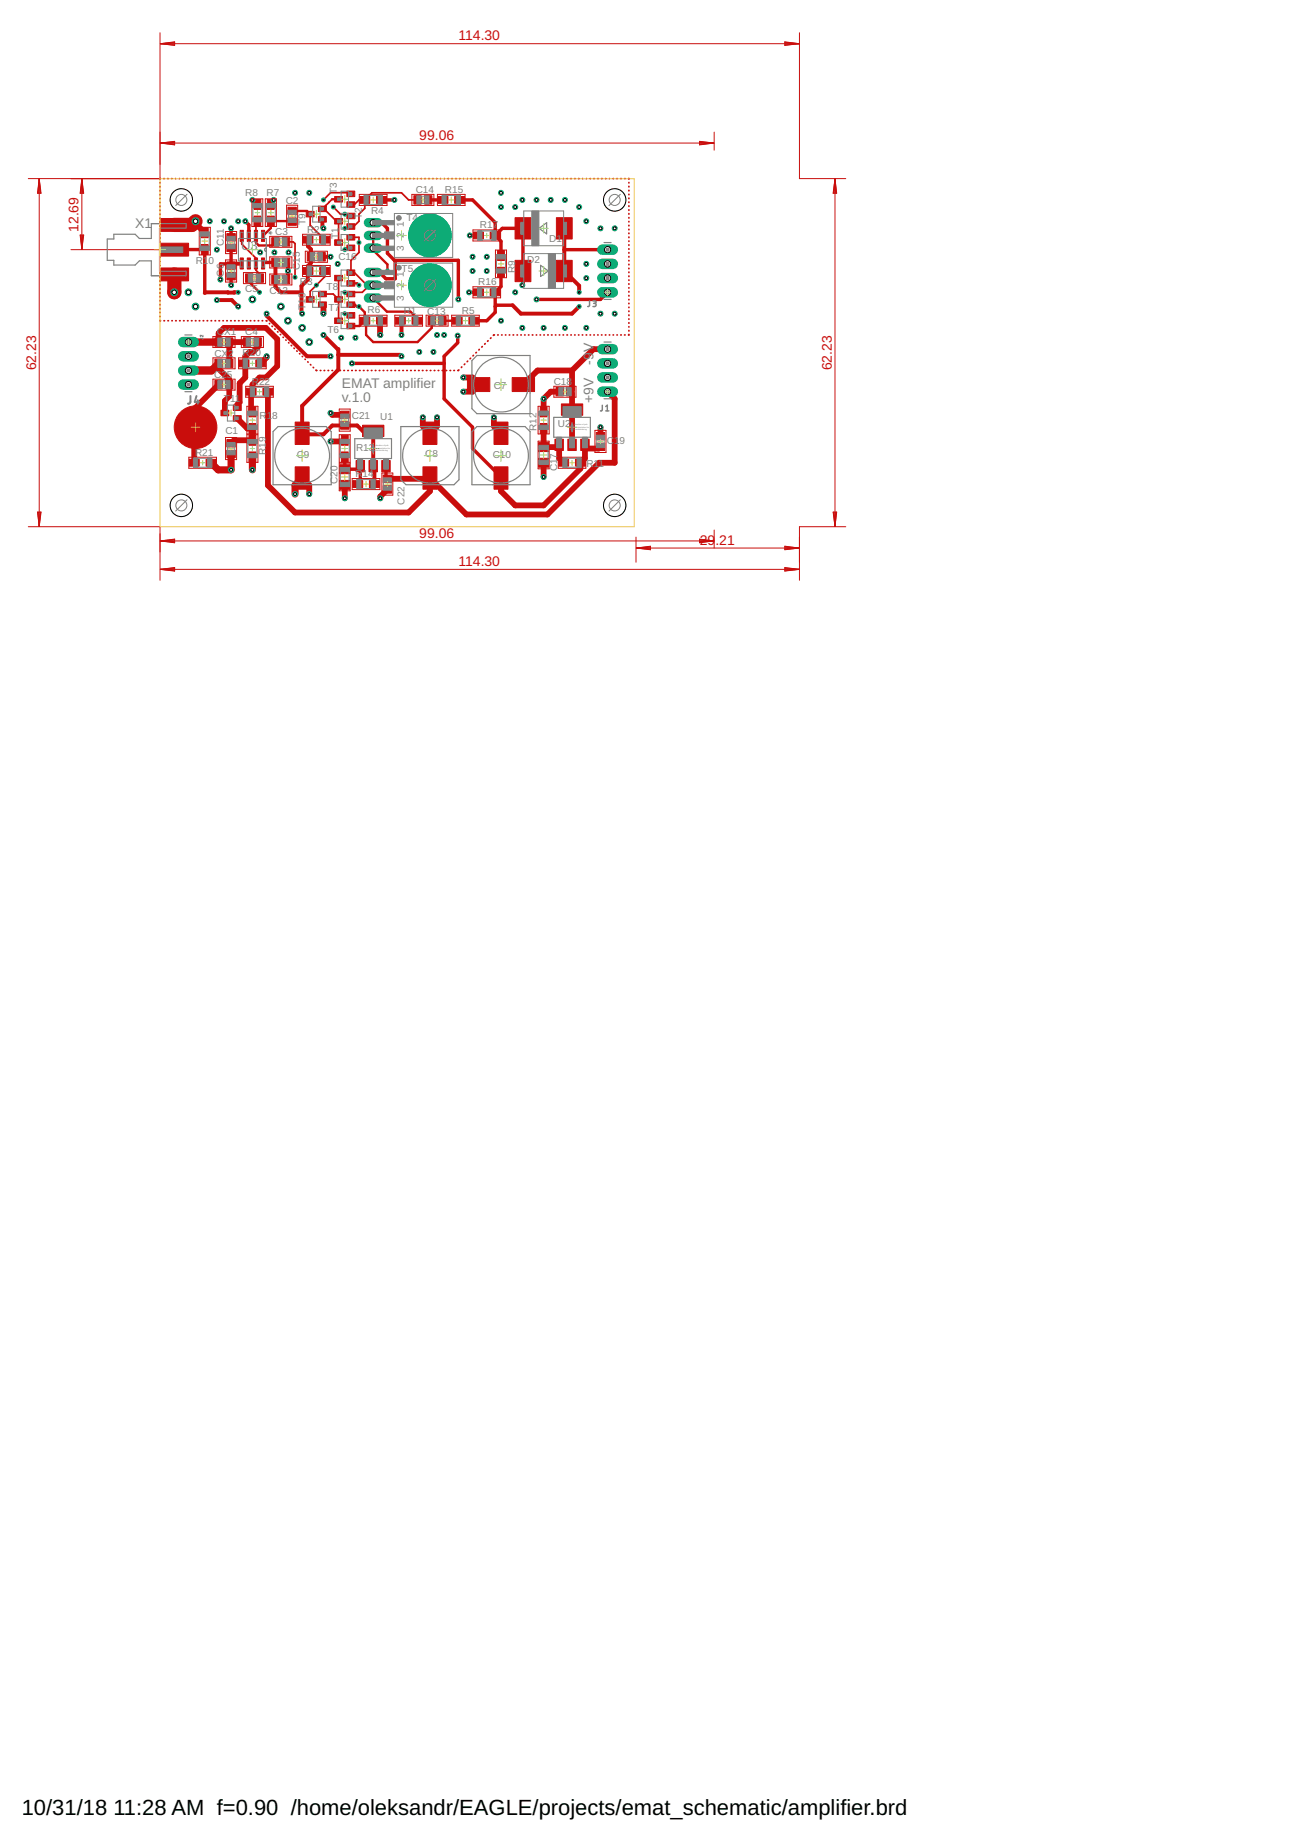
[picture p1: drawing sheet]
<svg xmlns="http://www.w3.org/2000/svg" width="210mm" height="297mm" viewBox="0 0 210 297" stroke-linecap="round" stroke-linejoin="round" font-family="sans-serif">
<defs><g id="words">
<g font-size="3.5">
<text x="3.5" y="291.8">10/31/18</text>
<text x="18.2" y="291.8">11:28 AM f=0.90 /home/oleksandr/EAGLE/projects/emat_schematic/amplifier.brd</text>
</g>
<g font-size="2.2" fill="#c90d0c">
<text x="73.7" y="6.5">114.30</text>
<text x="67.4" y="22.5">99.06</text>
<text x="12.7" y="37.3" transform="rotate(-90 12.7 37.3)">12.69</text>
<text x="5.8" y="59.6" transform="rotate(-90 5.8 59.6)">62.23</text>
<text x="133.8" y="59.6" transform="rotate(-90 133.8 59.6)">62.23</text>
<text x="67.4" y="86.5">99.06</text>
<text x="112.6" y="87.6">29</text>
<text x="115.1" y="87.6">.21</text>
<text x="73.7" y="91">114.30</text>
</g>
<g font-size="2.2" fill="#808080">
<text x="21.7" y="36.7">X1</text>
<text x="95.4" y="58.7" transform="rotate(-90 95.4 58.7)">-9V</text>
<text x="55" y="62.3">EMAT amplifier</text>
<text x="55" y="64.7">v.1.0</text>
<text x="95.4" y="64.8" transform="rotate(-90 95.4 64.8)">+9V</text>
</g>
<text font-size="2.1" fill="#808080" x="38.8" y="40.2">U3</text>
<g font-size="1.6" fill="#808080">
<text x="39.5" y="31.5">R8</text>
<text x="42.9" y="31.6">R7</text>
<text x="46" y="32.8">C2</text>
<text x="54.2" y="31.2" transform="rotate(-90 54.2 31.2)">T3</text>
<text x="58.2" y="35.2" transform="rotate(-90 58.2 35.2)">T2</text>
<text x="59.7" y="34.4">R4</text>
<text x="65.4" y="35.6">T4</text>
<text x="66.9" y="31">C14</text>
<text x="71.6" y="31">R15</text>
<text x="36" y="39.6" transform="rotate(-90 36 39.6)">C11</text>
<text x="42.7" y="37.2" transform="rotate(90 42.7 37.2)">*</text>
<text x="44.3" y="37.8">C3</text>
<text x="49.2" y="36.2" transform="rotate(-90 49.2 36.2)">T9</text>
<text x="49.4" y="37.5">R2</text>
<text x="54.4" y="38.4" transform="rotate(-90 54.4 38.4)">T1</text>
<text x="54.4" y="41.8">C16</text>
<text x="64.9" y="40.4" transform="rotate(-90 64.9 40.4)">3</text>
<text x="64.9" y="38.3" transform="rotate(-90 64.9 38.3)">2</text>
<text x="64.9" y="36.5" transform="rotate(-90 64.9 36.5)">1</text>
<text x="77.2" y="36.7">R17</text>
<text x="88.3" y="39">D1</text>
<text x="31.5" y="42.4">R10</text>
<text x="36" y="44.5" transform="rotate(-90 36 44.5)">C6</text>
<text x="39.5" y="46.9">C5</text>
<text x="43.4" y="47.2">C12</text>
<text x="48.2" y="43.5" transform="rotate(-90 48.2 43.5)">C15</text>
<text x="48.3" y="45.9">R3</text>
<text x="52.5" y="46.7">T8</text>
<text x="64.6" y="43.7">T5</text>
<text x="64.9" y="46.3" transform="rotate(-90 64.9 46.3)">2</text>
<text x="64.9" y="44.5" transform="rotate(-90 64.9 44.5)">1</text>
<text x="76.9" y="45.9">R16</text>
<text x="82.9" y="43.9" transform="rotate(-90 82.9 43.9)">R9</text>
<text x="84.8" y="42.3">D2</text>
<text x="34.9" y="53.9">CX1</text>
<text x="39.5" y="53.9">C4</text>
<text x="49.2" y="49.9" transform="rotate(-90 49.2 49.9)">T10</text>
<text x="52.7" y="53.5">T6</text>
<text x="52.8" y="50">T7</text>
<text x="59.1" y="50.3">R6</text>
<text x="64.9" y="48.4" transform="rotate(-90 64.9 48.4)">3</text>
<text x="64.9" y="50.5">R1</text>
<text x="68.7" y="50.7">C13</text>
<text x="74.3" y="50.4">R5</text>
<text x="34.5" y="57.4">CX2</text>
<text x="39" y="57.3">R20</text>
<text x="34.5" y="60.8">C25</text>
<text x="36" y="64.7">T11</text>
<text x="40.5" y="61.9">R22</text>
<text x="79.4" y="62.5">C7</text>
<text x="89.1" y="61.9">C18</text>
<text x="36.3" y="69.9">C1</text>
<text x="41.7" y="67.5">R18</text>
<text x="56.6" y="67.5">C21</text>
<text x="61.2" y="67.5">U1</text>
<text x="86.3" y="69.3" transform="rotate(-90 86.3 69.3)">R12</text>
<text x="89.7" y="68.7">U2</text>
<text x="97.6" y="71.5">C19</text>
<text x="31.4" y="73.3">R21</text>
<text x="42.8" y="73.2" transform="rotate(-90 42.8 73.2)">R19</text>
<text x="47.7" y="73.7">C9</text>
<text x="54.3" y="77.9" transform="rotate(-90 54.3 77.9)">C20</text>
<text x="57.2" y="76.7">R</text>
<text x="57.3" y="72.6">R13</text>
<text x="58.3" y="76.7">14</text>
<text x="68.4" y="73.6">C8</text>
<text x="79.3" y="73.7">C10</text>
<text x="89.6" y="75.8" transform="rotate(-90 89.6 75.8)">C17</text>
<text x="94.3" y="75.1">R11</text>
<text x="65" y="81.2" transform="rotate(-90 65 81.2)">C22</text>
</g>
<g font-size=".3" fill="#808080">
<text x="60.4" y="71.8">direction of pcb</text>
<text x="92.4" y="68.4">direction of pcb</text>
<text x="92.4" y="68.8">transportation for</text>
<text x="92.4" y="69.2">wavesoldering</text>
<text x="60.4" y="72.2">transportation for</text>
<text x="60.4" y="72.6">wavesoldering</text>
</g>
</g></defs>
<g fill="#0696d7" stroke="#0696d7" stroke-width=".16">
<circle cx="69.2" cy="37.9" r="3.4"/>
<circle cx="69.2" cy="45.9" r="3.4"/>
</g>
<g fill="none" stroke="#c90d0c" stroke-width=".16">
<path d="M25.7 5.3v23.4h-21.1M25.8 7l2.3-.3v.6zM25.8 7h102.7M25.8 7l2.3 .1M25.8 7l2.3 .3M28.1 6.9l-2.3 .1M28.1 6.8l-2.3 .2M126.2 6.7l2.3 .3-2.3 .3zM126.2 6.9l2.3 .1M126.2 6.8l2.3 .2M128.5 7l-2.3 .1M128.5 7l-2.3 .3"/>
<path d="M128.6 5.3v23.4h7.4M6.3 28.8v55.8M6.3 28.8l.3 2.3h-.6zM6.3 28.8l-.1 2.3M6.3 28.8l.1 2.3M6.3 28.8l-.2 2.3M6.3 28.8l.2 2.3M11.4 28.7h14.3M12.9 37.8h.6l-.3 2.3zM12.9 37.8l.3 2.3M13.1 37.8l.1 2.3M13.2 28.8l.3 2.3h-.6z"/>
<path d="M13.2 28.8v11.3M13.2 28.8l-.1 2.3M13.2 28.8l.1 2.3M13.2 28.8l-.3 2.3M13.2 28.8l.2 2.3M13.3 37.8l-.1 2.3M13.4 37.8l-.2 2.3M25.8 23l2.3-.3v.6zM25.8 23h89M25.8 23l2.3 .1M25.8 23l2.3 .2M28.1 22.9l-2.3 .1"/>
<path d="M28.1 22.8l-2.3 .2M112.5 22.7l2.3 .3-2.3 .3zM112.5 22.9l2.3 .1M112.5 22.8l2.3 .2M114.8 23l-2.3 .1M114.8 23l-2.3 .2M114.9 21.3v2.9M134.3 28.8l.3 2.3h-.6zM134.3 28.8v55.8M134.3 28.8l-.1 2.3M134.3 28.8l.1 2.3M134.3 28.8l-.3 2.3"/>
<path d="M134.3 28.8l.2 2.3M11.4 40.2h14.3M4.6 84.7h21.1v8.6M6 82.4h.6l-.3 2.2zM6.1 82.4l.2 2.2M6.2 82.4l.1 2.2M6.4 82.4l-.1 2.2M6.5 82.4l-.2 2.2M25.8 91.6h102.7M25.8 91.6l2.3-.3v.5zM25.8 87l2.3-.3v.6zM25.8 91.6l2.3 .1"/>
<path d="M25.8 91.6l2.3 .2M25.8 87h89M25.8 87l2.3 .1M25.8 87l2.3 .2M28.1 91.4l-2.3 .2M28.1 91.3l-2.3 .3M28.1 86.9l-2.3 .1M28.1 86.8l-2.3 .2M102.3 86.4v4M102.4 88.1h26.1M102.4 88.1l2.2-.3v.6zM102.4 88.1l2.2 .1"/>
<path d="M102.4 88.1l2.2 .3M104.6 88l-2.2 .1M104.6 87.9l-2.2 .2M112.5 86.7l2.3 .3-2.3 .3zM112.5 86.9l2.3 .1M112.5 86.8l2.3 .2M114.8 87l-2.3 .1M114.8 87l-2.3 .2M114.9 85.2v2.9M126.2 91.3l2.3 .3-2.3 .2zM126.2 87.8l2.3 .3-2.3 .3zM126.2 91.4l2.3 .2"/>
<path d="M126.2 91.3l2.3 .3M126.2 88l2.3 .1M126.2 87.9l2.3 .2M128.5 91.6l-2.3 .1M128.5 91.6l-2.3 .2M128.5 88.1l-2.3 .1M128.5 88.1l-2.3 .3M134 82.4h.6l-.3 2.2zM134 82.4l.3 2.2M134.2 82.4l.1 2.2M134.4 82.4l-.1 2.2M134.5 82.4l-.2 2.2"/>
<path d="M136 84.7h-7.4v8.6"/>
</g>
<g fill="#c90d0c" stroke="#c90d0c" stroke-width=".16">
<path d="M43.7 41.5h1.2v1.4h-1.2z"/>
<path d="M45.4 41.5h1.2v1.4h-1.2z"/>
<path d="M46.3 33.3h1.4v1.2h-1.4z"/>
<path d="M46.3 35.1h1.4v1.1h-1.4z"/>
<path d="M45.4 38.2h1.2v1.4h-1.2z"/>
<path d="M43.7 38.2h1.2v1.4h-1.2z"/>
<path d="M41.2 44h1.2v1.4h-1.2z"/>
<path d="M39.5 44h1.2v1.4h-1.2z"/>
<path d="M36.5 42.1h1.3v1.2h-1.3z"/>
<path d="M36.5 43.8h1.3v1.2h-1.3z"/>
<path d="M66.3 51h1.6v1.1h-1.6z"/>
<path d="M63.6 51h1.6v1.1h-1.6z"/>
<path d="M32.4 36.6h1.1v1.6h-1.1z"/>
<path d="M32.4 39.3h1.1v1.6h-1.1z"/>
<path d="M51.4 38h1.6v1.1h-1.6z"/>
<path d="M48.7 38h1.6v1.1h-1.6z"/>
<path d="M51.4 43h1.6v1.1h-1.6z"/>
<path d="M48.7 43h1.6v1.1h-1.6z"/>
<path d="M60.6 31.6h1.6v1.1h-1.6z"/>
<path d="M57.9 31.6h1.6v1.1h-1.6z"/>
<path d="M60.6 51h1.6v1.1h-1.6z"/>
<path d="M57.9 51h1.6v1.1h-1.6z"/>
<path d="M43 32.1h1.1v1.6h-1.1z"/>
<path d="M43 34.8h1.1v1.6h-1.1z"/>
<path d="M40.9 32.1h1.1v1.6h-1.1z"/>
<path d="M40.9 34.8h1.1v1.6h-1.1z"/>
<path d="M53.8 38.6h1.3v.9h-1.3z"/>
<path d="M55.8 37.7h1.3v.9h-1.3z"/>
<path d="M55.8 39.4h1.3v.9h-1.3z"/>
<path d="M49.3 47.7h1.2v.9h-1.2z"/>
<path d="M51.2 46.8h1.3v.9h-1.3z"/>
<path d="M51.2 48.6h1.3v.8h-1.3z"/>
<path d="M53.8 35.1h1.3v.9h-1.3z"/>
<path d="M55.8 34.3h1.3v.9h-1.3z"/>
<path d="M55.8 36h1.3v.9h-1.3z"/>
<path d="M53.8 31.6h1.3v.9h-1.3z"/>
<path d="M55.8 30.7h1.3v.9h-1.3z"/>
<path d="M55.8 32.4h1.3v.9h-1.3z"/>
<path d="M53.8 51.1h1.3v.9h-1.3z"/>
<path d="M55.8 50.3h1.3v.9h-1.3z"/>
<path d="M55.8 52h1.3v.9h-1.3z"/>
<path d="M53.8 47.7h1.3v.9h-1.3z"/>
<path d="M55.8 46.8h1.3v.9h-1.3z"/>
<path d="M55.8 48.6h1.3v.8h-1.3z"/>
<path d="M53.8 44.3h1.3v.9h-1.3z"/>
<path d="M55.8 43.4h1.3v.9h-1.3z"/>
<path d="M55.8 45.1h1.3v.9h-1.3z"/>
<path d="M49.3 34h1.2v.9h-1.2z"/>
<path d="M51.2 33.1h1.3v.9h-1.3z"/>
<path d="M51.2 34.8h1.3v.9h-1.3z"/>
<path d="M42.1 37h.5v1.8h-.5z"/>
<path d="M40.9 37h.5v1.8h-.5z"/>
<path d="M39.8 37h.5v1.8h-.5z"/>
<path d="M38.6 37h.5v1.8h-.5z"/>
<path d="M38.6 41.5h.5v1.8h-.5z"/>
<path d="M39.8 41.5h.5v1.8h-.5z"/>
<path d="M40.9 41.5h.5v1.8h-.5z"/>
<path d="M42.1 41.5h.5v1.8h-.5z"/>
<path d="M25.8 39.1h4.5v2.1h-4.5z"/>
<path d="M25.8 35.1h4.5v2.1h-4.5z"/>
<path d="M25.8 43.1h4.5v2.1h-4.5z"/>
<path d="M75.2 60.7h3.6v2.3h-3.6z"/>
<path d="M82.4 60.7h3.6v2.3h-3.6z"/>
<path d="M68 75.1h2.3v3.6h-2.3z"/>
<path d="M68 67.9h2.3v3.6h-2.3z"/>
<path d="M47.5 67.9h2.2v3.6h-2.2z"/>
<path d="M47.5 75.1h2.2v3.6h-2.2z"/>
<path d="M79.5 67.9h2.2v3.6h-2.2z"/>
<path d="M79.5 75.1h2.2v3.6h-2.2z"/>
<path d="M36.5 37.6h1.3v1.2h-1.3z"/>
<path d="M36.5 39.3h1.3v1.1h-1.3z"/>
<path d="M45.4 44.3h1.2v1.3h-1.2z"/>
<path d="M43.7 44.3h1.2v1.3h-1.2z"/>
<path d="M70.6 50.9h1.2v1.4h-1.2z"/>
<path d="M68.9 50.9h1.1v1.4h-1.1z"/>
<path d="M66.6 31.5h1.2v1.3h-1.2z"/>
<path d="M68.3 31.5h1.2v1.3h-1.2z"/>
<path d="M51.1 40.6h1.2v1.4h-1.2z"/>
<path d="M49.4 40.6h1.2v1.4h-1.2z"/>
<path d="M80 40.3h1.1v1.6h-1.1z"/>
<path d="M80 43h1.1v1.6h-1.1z"/>
<path d="M92.6 73.9h1.6v1.1h-1.6z"/>
<path d="M89.9 73.9h1.6v1.1h-1.6z"/>
<path d="M86.9 68.1h1.1v1.6h-1.1z"/>
<path d="M86.9 65.4h1.1v1.6h-1.1z"/>
<path d="M86.6 71.2h1.6v1.4h-1.6z"/>
<path d="M86.6 73.7h1.6v1.4h-1.6z"/>
<path d="M91.1 62.3h1.2v1.4h-1.2z"/>
<path d="M89.4 62.3h1.2v1.4h-1.2z"/>
<path d="M95.9 71.3h1.4v1.2h-1.4z"/>
<path d="M95.9 69.6h1.4v1.1h-1.4z"/>
<path d="M57.3 74.1h1.3v1.8h-1.3z"/>
<path d="M59.4 74.1h1.3v1.8h-1.3z"/>
<path d="M61.4 74.1h1.4v1.8h-1.4z"/>
<path d="M58.3 68.4h3.4v1.8h-3.4z"/>
<path d="M89.3 70.6h1.3v1.9h-1.3z"/>
<path d="M91.3 70.6h1.4v1.9h-1.4z"/>
<path d="M93.4 70.6h1.4v1.9h-1.4z"/>
<path d="M90.3 65h3.4v1.8h-3.4z"/>
<path d="M54.9 70h1.1v1.6h-1.1z"/>
<path d="M54.9 72.7h1.1v1.6h-1.1z"/>
<path d="M54.7 77.3h1.6v1.4h-1.6z"/>
<path d="M54.7 74.7h1.6v1.5h-1.6z"/>
<path d="M54.8 66.1h1.3v1.2h-1.3z"/>
<path d="M54.8 67.8h1.3v1.2h-1.3z"/>
<path d="M61.6 78.1h1.4v1.2h-1.4z"/>
<path d="M61.6 76.4h1.4v1.2h-1.4z"/>
<path d="M56.7 77.3h1.6v1.1h-1.6z"/>
<path d="M59.4 77.3h1.6v1.1h-1.6z"/>
<path d="M70.4 31.6h1.7v1.1h-1.7z"/>
<path d="M73.1 31.6h1.6v1.1h-1.6z"/>
<path d="M72.7 51h1.6v1.1h-1.6z"/>
<path d="M75.4 51h1.6v1.1h-1.6z"/>
<path d="M76.2 46.5h1.6v1.1h-1.6z"/>
<path d="M78.8 46.5h1.7v1.1h-1.7z"/>
<path d="M78.8 37.3h1.7v1.1h-1.7z"/>
<path d="M76.2 37.3h1.6v1.1h-1.6z"/>
<path d="M89.5 41.9h2.5v3.4h-2.5z"/>
<path d="M82.8 41.9h2.6v3.4h-2.6z"/>
<path d="M82.8 35h2.6v3.4h-2.6z"/>
<path d="M89.5 35h2.5v3.4h-2.5z"/>
<path d="M35.5 66h1.3v.9h-1.3z"/>
<path d="M37.5 65.1h1.3v.9h-1.3z"/>
<path d="M37.5 66.8h1.3v.9h-1.3z"/>
<path d="M40 68.1h1.1v1.6h-1.1z"/>
<path d="M40 65.4h1.1v1.6h-1.1z"/>
<path d="M40 72.7h1.1v1.6h-1.1z"/>
<path d="M40 70h1.1v1.6h-1.1z"/>
<path d="M36.5 70.7h1.3v1.2h-1.3z"/>
<path d="M36.5 72.4h1.3v1.2h-1.3z"/>
<path d="M41.1 57.9h1.7v1.1h-1.7z"/>
<path d="M38.4 57.9h1.6v1.1h-1.6z"/>
<path d="M39.1 54.3h1.2v1.4h-1.2z"/>
<path d="M40.9 54.3h1.1v1.4h-1.1z"/>
<path d="M36.3 57.8h1.2v1.3h-1.2z"/>
<path d="M34.6 57.8h1.2v1.3h-1.2z"/>
<path d="M34.6 54.3h1.2v1.4h-1.2z"/>
<path d="M36.3 54.3h1.2v1.4h-1.2z"/>
<path d="M36.3 61.2h1.2v1.3h-1.2z"/>
<path d="M34.6 61.2h1.2v1.3h-1.2z"/>
<path d="M33.1 73.9h1.7v1.1h-1.7z"/>
<path d="M30.4 73.9h1.6v1.1h-1.6z"/>
<path d="M42.3 62.4h1.6v1.1h-1.6z"/>
<path d="M39.6 62.4h1.6v1.1h-1.6z"/>
</g>
<circle cx="31.5" cy="68.7" r="3.4" fill="#c90d0c" stroke="#c90d0c" stroke-width=".16"/>
<path d="M37.2 73v2.6h-2.1l-1.1-1.2M40.6 73.5v2.1M48.6 76.9l-1.1 1.1v1.5" fill="none" stroke="#c90d0c" stroke-width="1.1"/>
<g fill="none" stroke="#c90d0c" stroke-width=".93">
<path d="M30.9 36.2h.8l1.2 1.2M35.2 58.4v.9l1.7 1.7v.8M39.7 55h-2.8v3.4M41.4 55v.8l-.7 .8h-.5l-.7 .7v.9l-.3 .2 .3 .2v2.1l-1 .9v3.1l-.3 .4v.5M42.9 57.3v.2l-.9 .9M51.9 49l.1 .1v1.3M61.4 51.6l-.3 .2 .1 2.1M92 59.6v3.1l-.3 .3 .3 .3v8.2M92 59.6h-5.5l-2.3 2.2M97.7 56.2h-2.3l-3.4 3.4M35.2 61.8l-3.7 3.8v3.1l-.3 .2v5.5M36.2 64.5v1.9"/>
<path d="M38.2 67.3l1.6 1.6h.8v1.9h-2.9l-.5 .5M43.1 63v15.1l4.4 4.3h18.2l3.5-3.4v-2.1M48.6 76.9l1.1 1.1v1.5M53.2 66.4l.2 .3h2.1M55.5 78v2.1M55.5 70.8l-.3 .2h-2M62.3 78.7l-1.1 1.1v.3M68 67.1v1.4l1.2 1.2 1.1-1.2v-1.4M69.2 76.9l-.2 .1h-6.7M74.5 60.7h1.5l1.2 1.1M77 61.8h.2M77.2 61.8l-1.2 1.2h-1.5"/>
<path d="M79.4 67.1v1.4l1.2 1.2M87.4 68.9v3h2.2l.3-.4v2.2l.8 .7M87.4 74.4v2.3M90 63h-1.4l-1.2 1.1v2.1M94.1 71.5v2.2l-.7 .7v1l-6 5.9h-4.5l-2.3-2.3v-2.1M96.6 68.7v1.4M96.6 71.9l-.3 .2h-2l-.2-.2M97.7 63l1.2 1.1v10.3h-2.5l-8.3 8.3h-13.1l-5.8-5.8"/>
</g>
<g fill="none" stroke="#c90d0c" stroke-width=".63">
<path d="M49.5 38.5v1.1l.5 .5v2.2l-.5 .5v2.2l-1 1v4.3l.1 .1M51.9 35.3v1.3l.1 .1M90.8 36.6v7l2.4 2.4v1M34.9 48.3h2.4l1 1M38.3 47h-5.2l-.2 .1M42.9 50.4v.4l6.5 6.5h3.8M44.3 42.2v3.9l.9 .9h3.3M46 42.2l.3 .3v2.2l-.3 .3M51.7 41.3h1.5M52 53.9l2.4 2.3v3.3l-5.8 5.8v4.4l.2 .1h3.2l1.4-1.4h4l.9 .9h1.7v5.7l.2 .2v2.7M54.4 57.1h10l.2 .2M64.4 51.6l.2 .2v2.1"/>
<path d="M82.4 49.1l1.4 1.3h8.2l1.2-1.1M84.1 43.6v2.2l-.1 .1"/>
</g>
<g fill="none" stroke="#c90d0c" stroke-width=".55">
<path d="M37.2 36.7v1.5M37.2 39.9v2.8l.3-.3h1.4h-3.4v2.6M39.5 35.6l.5 .6v1.7M40.6 32.2l.8 .7M44 32.2l-.4 .4v.3M60 35.8h1.4l.9 .9v4l1.1 1.2M61.4 32.2h2M68.9 32.2h2.3M73.9 32.2h2.1l3.7 3.6v2.1M75.6 37.9h1.4M79.7 37.9l.9 .9v2.3M79.7 37.9l1.1-1.2h3.3v6.9"/>
<path d="M28 40.2l4.9-.1v7M37.2 44.4v1.5M44.3 42.2h-1.8l-.2 .2M56.6 58.4h14.8M63.4 41.9h10.3v6.3M63.4 41.9l.2 .1v2.8h-1.5l-1.1-1h-1M73.6 54v1.1l-2.2 2.2v6.8l4.6 4.6v3.4l4.6 4.6v.2M75.4 47h1.6M80.6 43.8v2.3l-.9 .9v3.2l-1.4 1.4h-2.1M82.4 49.1h-2.5l-.2 .2M90.8 40.2h6.9M97.7 47l-1.1 1.2h-10.3"/>
<path d="M55.5 73.5v2h2l.5-.5v2.4l-.5 .5M62.1 75v1.8l.2 .2"/>
</g>
<path d="M31.5 35.6l-.6 .6h-2.9M28 44.1v2.9M28 47h.1" fill="none" stroke="#c90d0c" stroke-width="2.3"/>
<g fill="none" stroke="#c90d0c" stroke-width=".28">
<path d="M25.7 29.4h.1M25.7 30v.1M25.7 30.6v.1M25.7 31.3h.1M25.7 31.9v.1M25.7 32.5v.1M25.7 33.1v.1M25.7 33.8v.1M25.7 34.4v.1M25.7 35.1h.1M25.7 35.7v.1M25.7 36.3v.1"/>
<path d="M25.7 37h.1M25.7 37.6v.1M25.7 38.2v.1M25.7 38.8v.1M25.7 39.5v.1M25.8 28.7l-.1 .1M26.4 28.7h.1M27 28.7h.1M27.6 28.7h.1M28.2 28.7h.1M28.8 28.7h.1M29.4 28.7h.1"/>
<path d="M30.1 28.7h.1M30.7 28.7h.1M31.3 28.7h.1M31.9 28.7h.1M32.5 28.7h.1M33.1 28.7h.1M33.8 28.7h.1M34.4 28.7h.1M35 28.7h.1M35.6 28.7h.1M36.2 28.7h.1M36.9 28.7h.1"/>
<path d="M37.5 28.7h.1M38.1 28.7h.1M38.7 28.7h.1M38.9 37.9v1.3l2.3 2.3v2l.6 .6v.6M39.3 28.7h.1M39.9 28.7h.1M40.6 28.7h.1M41.2 28.7h.1M41.4 35.6l-.2 .2v2.1M41.8 28.7h.1M42.4 28.7h.1M43 28.7h.1"/>
<path d="M43.6 28.7h.1M44.3 28.7h.1M44.9 28.7h.1M45.5 28.7h.1M46 38.9h1.2l.3 .3v5.4M46.1 28.7h.1M46.7 28.7h.1M47.3 28.7h.1M48 28.7h.1M48.6 28.7h.1M49.2 28.7h.1M49.8 28.7h.1"/>
<path d="M49.9 34.4v1.8l2.3 2.3M50.4 28.7h.1M51.1 28.7h.1M51.7 28.7h.1M52.3 28.7h.1M52.4 33.1l-.5 .5h.2l2 2h.4v3.4M52.4 33.1h.1M52.9 28.7h.1M52.9 32.5l-.5 .6M52.9 32.5h.1M53.4 32l-.5 .5M53.5 28.7h.1"/>
<path d="M53.6 33.3l1.2 1.1h1.4l.2 .3M54.1 28.7h.1M54.8 28.7h.1M55.4 28.7h.1M56 28.7h.1M56.4 38.2h1.3v2.4l-1.2 1.3v1.9M56.4 31.2h-.2l-.2-.2h-2.8l-1.2 1.2M56.4 39.9h-.7l-.2 .3M56.6 28.7h.1M57.2 28.7h.1M57.8 28.7h.1M58.5 28.7h.1"/>
<path d="M58.7 32.2v1.3l-1 .9v1.2l-.8 .8h-.5l-.2 .3h-.7M58.7 32.2l1.1-1.2h4.8l1.1 1.2h1.5M58.7 32.2h-1l-.7 .7h-.6M59.1 28.7h.1M59.7 28.7h.1M60.3 28.7h.1M60.9 28.7h.1M61.6 28.7h.1M62.2 28.7h.1M62.8 28.7h.1M63.4 28.7h.1M64 28.7h.1"/>
<path d="M64.6 28.7h.1M65.3 28.7h.1M65.9 28.7h.1M66.5 28.7h.1M67.1 28.7h.1M67.7 28.7h.1M68.3 28.7h.1M69 28.7h.1M69.6 28.7h.1M70.2 28.7h.1M70.8 28.7h.1M71.4 28.7h.1"/>
<path d="M72.1 28.7h.1M72.7 28.7h.1M73.3 28.7h.1M73.9 28.7h.1M74.5 28.7h.1M75.1 28.7h.1M75.8 28.7h.1M76.4 28.7h.1M77 28.7h.1M77.6 28.7h.1M78.2 28.7h.1M78.8 28.7h.1"/>
<path d="M79.5 28.7h.1M80.1 28.7h.1M80.7 28.7h.1M81.3 28.7h.1M81.9 28.7h.1M82.5 28.7h.1M83.2 28.7h.1M83.8 28.7h.1M84.4 28.7h.1M85 28.7h.1M85.6 28.7h.1M86.3 28.7h.1"/>
<path d="M86.9 28.7h.1M87.5 28.7h.1M88.1 28.7h.1M88.7 28.7h.1M89.3 28.7h.1M90 28.7h.1M90.6 28.7h.1M91.2 28.7h.1M91.8 28.7h.1M92.4 28.7h.1M93 28.7h.1M93.7 28.7h.1"/>
<path d="M94.3 28.7h.1M94.9 28.7h.1M95.5 28.7h.1M96.1 28.7h.1M96.8 28.7h.1M97.4 28.7h.1M98 28.7h.1M98.6 28.7h.1M99.2 28.7h.1M99.8 28.7h.1M100.5 28.7h.1M101.1 28.7l.1 .1"/>
<path d="M101.2 29.4h.1M101.2 30v.1M101.2 30.6v.1M101.2 31.2v.1M101.2 31.9h.1M101.2 32.5v.1M101.2 33.1v.1M101.2 33.7v.1M101.2 34.4h.1M101.2 35v.1M101.2 35.6v.1M101.2 36.2v.1"/>
<path d="M101.2 36.9v.1M101.2 37.5v.1M101.2 38.1v.1M101.2 38.8h.1M101.2 39.4v.1M25.7 51.5l.1 .1M25.7 40.1v.1M25.7 40.7v.1M25.7 41.4v.1M25.7 42v.1M25.7 42.6v.1M25.7 43.3h.1"/>
<path d="M25.7 43.9v.1M25.7 44.5v.1M25.7 45.2v.1M25.7 45.8v.1M25.7 46.4v.1M25.7 47.1v.1M25.7 47.7v.1M25.7 48.3v.1M25.7 49h.1M25.7 49.6v.1M25.7 50.2v.1M25.7 50.9h.1"/>
<path d="M26.4 51.6h.1M27 51.6h.1M27.6 51.6h.1M28.3 51.6h.1M28.9 51.6h.1M29.5 51.6h.1M30.2 51.6h.1M30.8 51.6h.1M31.4 51.6h.1M32 51.6h.1M32.7 51.6h.1M33.3 51.6h.1"/>
<path d="M34 51.6h.1M34.6 51.6h.1M35.2 51.6h.1M35.9 51.6h.1M36.5 51.6h.1M37.1 51.6h.1M37.7 51.6h.1M38.4 51.6h.1M39 51.6h.1M39.6 51.6h.1M40.3 51.6h.1M40.9 51.6h.1"/>
<path d="M41.5 51.6h.1M42.2 51.6h.1M42.8 51.6h.1M43.3 52l.1 .1M43.8 52.5h.1M44.2 52.9l.1 .1M44.6 53.3l.1 .1M45.1 53.8h.1M45.5 54.2l.1 .1M46 54.7h.1M46.4 55.1l.1 .1M46.8 55.5l.1 .1"/>
<path d="M47.3 56h.1M47.7 56.4l.1 .1M48.2 56.9h.1M48.6 57.3l.1 .1M49.1 57.8h.1M49.5 58.2l.1 .1M49.9 58.6l.1 .1M50.4 59.1h.1M50.8 59.5l.2 .1M51.5 59.6h.1M51.9 47.3h1.7l.9 .9M52.1 59.6h.1"/>
<path d="M52.2 43.6v.9l-2.3 2.4v1.3M52.8 59.6h.1M53.4 59.6h.1M54 59.6h.1M54.5 44.7v6.9M54.7 59.6h.1M55.3 59.6h.1M55.5 50.4h.7l.2 .3M55.9 59.6h.1M56.5 43.8h.5l2 2.1M56.5 43.8l-.1 .1M56.6 59.6h.1"/>
<path d="M57.2 59.6h.1M57.8 59.6h.1M58.5 59.6h.1M59.1 59.6h.1M59.7 59.6h.1M60 45.9h-1.1v.5l-.6 .6h-1.6l-.3 .3h-.7l-.2-.3M60.4 59.6h.1M61 59.6h.1M61.6 59.6h.1M62.3 59.6h.1M62.9 59.6h.1M63.5 59.6h.1"/>
<path d="M64.2 59.6h.1M64.8 59.6h.1M65.4 59.6h.1M66.1 59.6h.1M66.7 59.6h.1M67.3 59.6h.1M67.9 59.6h.1M68.6 59.6h.1M69.2 59.6h.1M69.8 59.6h.1M70.5 59.6h.1M71.1 59.6h.1"/>
<path d="M71.8 59.6h.1M72.4 59.6h.1M73 59.6h.1M73.8 59.5l-.2 .1M74.3 59l-.1 .1M74.8 58.5l-.1 .1M75.2 58.1l-.1 .1M75.7 57.6l-.1 .1M76.2 57.1l-.1 .1M76.6 56.7h-.1M77.1 56.2l-.1 .1M77.6 55.7l-.1 .1"/>
<path d="M78 55.3v.1M78.5 54.8l-.1 .1M79 54.3l-.1 .1M79.5 53.9h-.1M80.1 53.9h.1M80.7 53.9h.1M81.3 53.9h.1M81.9 53.9h.1M82.5 53.9h.1M83.2 53.9h.1M83.8 53.9h.1M84.4 53.9h.1"/>
<path d="M85 53.9h.1M85.6 53.9h.1M86.3 53.9h.1M86.9 53.9h.1M87.5 53.9h.1M88.1 53.9h.1M88.7 53.9h.1M89.3 53.9h.1M90 53.9h.1M90.6 53.9h.1M91.2 53.9h.1M91.8 53.9h.1"/>
<path d="M92.4 53.9h.1M93 53.9h.1M93.7 53.9h.1M94.3 53.9h.1M94.9 53.9h.1M95.5 53.9h.1M96.1 53.9h.1M96.8 53.9h.1M97.4 53.9h.1M98 53.9h.1M98.6 53.9h.1M99.2 53.9h.1"/>
<path d="M99.8 53.9h.1M100.5 53.9h.1M101.2 40v.1M101.2 40.6v.1M101.2 41.3h.1M101.2 41.9v.1M101.2 42.5v.1M101.2 43.1v.1M101.2 43.8h.1M101.2 44.4v.1M101.2 45v.1M101.2 45.6v.1"/>
<path d="M101.2 46.3h.1M101.2 46.9v.1M101.2 47.5v.1M101.2 48.2h.1M101.2 48.8v.1M101.2 49.4v.1M101.2 50v.1M101.2 50.7h.1M101.2 51.3v.1M101.2 51.9v.1M101.2 52.5v.1M101.2 53.1v.1"/>
<path d="M101.2 53.8l-.1 .1"/>
</g>
<path d="M41.2 37.9v1.1l.4 .5h2.1l.6-.6M47 33.9h2.4l.5 .5M47 35.6h-.1h-3.3v1.1l-1.3 1.2M53.4 32h1.1M60 37.9v2.3l2.3 2.3v1.1M40.1 44.7v.7l1.6 1.6M56.4 49h.7l.3 .3h.3l1 .9v1.4M56.4 45.6h1l.3 .3M58.7 51.6l-.9 .8h-1.4M58.7 51.6l.2 .2v2.1l1.1 1.1h7.2l2.2-2.3v-1.1M60 47.9l2.2 2.2h3.8l1.1 1.1v.4M71.2 51.6h2.3" fill="none" stroke="#c90d0c" stroke-width=".38"/>
<path d="M30.3 55h4.9M35.2 58.4l-1.2 1.2" fill="none" stroke="#c90d0c" stroke-width="1.2"/>
<path d="M30.3 59.6h3.7" fill="none" stroke="#c90d0c" stroke-width="1.4"/>
<path d="M35.2 55v-1.4l.8-.9h6.8l1.8 1.8v4.4l-1.8 1.8h-1.1l-1.1 1.1v1l-.2 .2v3l.2 .2M36.9 61.8v2l-.7 .7" fill="none" stroke="#c90d0c" stroke-width=".91"/>
<path d="M59.3 35.8h1.5" fill="none" stroke="#0dab76" stroke-width="1.5"/>
<circle cx="60" cy="35.8" r=".51" fill="#fff" stroke="#000" stroke-width=".16"/>
<path d="M59.3 37.9h1.5" fill="none" stroke="#0dab76" stroke-width="1.5"/>
<circle cx="60" cy="37.9" r=".51" fill="#fff" stroke="#000" stroke-width=".16"/>
<path d="M59.3 39.9h1.5" fill="none" stroke="#0dab76" stroke-width="1.5"/>
<circle cx="60" cy="39.9" r=".51" fill="#fff" stroke="#000" stroke-width=".16"/>
<path d="M59.3 43.8h1.5" fill="none" stroke="#0dab76" stroke-width="1.5"/>
<circle cx="60" cy="43.8" r=".51" fill="#fff" stroke="#000" stroke-width=".16"/>
<path d="M59.3 45.9h1.5" fill="none" stroke="#0dab76" stroke-width="1.5"/>
<circle cx="60" cy="45.9" r=".51" fill="#fff" stroke="#000" stroke-width=".16"/>
<path d="M59.3 47.9h1.5" fill="none" stroke="#0dab76" stroke-width="1.5"/>
<circle cx="60" cy="47.9" r=".51" fill="#fff" stroke="#000" stroke-width=".16"/>
<path d="M96.9 63h1.7" fill="none" stroke="#0dab76" stroke-width="1.7"/>
<circle cx="97.7" cy="63" r=".51" fill="#fff" stroke="#000" stroke-width=".16"/>
<path d="M96.9 60.7h1.7" fill="none" stroke="#0dab76" stroke-width="1.7"/>
<circle cx="97.7" cy="60.7" r=".51" fill="#fff" stroke="#000" stroke-width=".16"/>
<path d="M96.9 58.4h1.7" fill="none" stroke="#0dab76" stroke-width="1.7"/>
<circle cx="97.7" cy="58.4" r=".51" fill="#fff" stroke="#000" stroke-width=".16"/>
<path d="M96.9 56.2h1.7" fill="none" stroke="#0dab76" stroke-width="1.7"/>
<circle cx="97.7" cy="56.2" r=".51" fill="#fff" stroke="#000" stroke-width=".16"/>
<path d="M96.9 47h1.7" fill="none" stroke="#0dab76" stroke-width="1.7"/>
<circle cx="97.7" cy="47" r=".51" fill="#fff" stroke="#000" stroke-width=".16"/>
<path d="M96.9 44.7h1.7" fill="none" stroke="#0dab76" stroke-width="1.7"/>
<circle cx="97.7" cy="44.7" r=".51" fill="#fff" stroke="#000" stroke-width=".16"/>
<path d="M96.9 42.4h1.7" fill="none" stroke="#0dab76" stroke-width="1.7"/>
<circle cx="97.7" cy="42.4" r=".51" fill="#fff" stroke="#000" stroke-width=".16"/>
<path d="M96.9 40.2h1.7" fill="none" stroke="#0dab76" stroke-width="1.7"/>
<circle cx="97.7" cy="40.2" r=".51" fill="#fff" stroke="#000" stroke-width=".16"/>
<path d="M29.5 55h1.7" fill="none" stroke="#0dab76" stroke-width="1.7"/>
<circle cx="30.3" cy="55" r=".51" fill="#fff" stroke="#000" stroke-width=".16"/>
<path d="M29.5 57.3h1.7" fill="none" stroke="#0dab76" stroke-width="1.7"/>
<circle cx="30.3" cy="57.3" r=".51" fill="#fff" stroke="#000" stroke-width=".16"/>
<path d="M29.5 59.6h1.7" fill="none" stroke="#0dab76" stroke-width="1.7"/>
<circle cx="30.3" cy="59.6" r=".51" fill="#fff" stroke="#000" stroke-width=".16"/>
<path d="M29.5 61.8h1.7" fill="none" stroke="#0dab76" stroke-width="1.7"/>
<circle cx="30.3" cy="61.8" r=".51" fill="#fff" stroke="#000" stroke-width=".16"/>
<circle cx="37.2" cy="75.6" r=".4" fill="#0dab76" stroke="#0dab76" stroke-width=".16"/>
<circle cx="37.2" cy="75.6" r=".23" fill="#fff" stroke="#000" stroke-width=".16"/>
<circle cx="40.6" cy="75.6" r=".4" fill="#0dab76" stroke="#0dab76" stroke-width=".16"/>
<circle cx="40.6" cy="75.6" r=".23" fill="#fff" stroke="#000" stroke-width=".16"/>
<circle cx="49.7" cy="79.5" r=".4" fill="#0dab76" stroke="#0dab76" stroke-width=".16"/>
<circle cx="49.7" cy="79.5" r=".23" fill="#fff" stroke="#000" stroke-width=".16"/>
<circle cx="55.5" cy="80.1" r=".4" fill="#0dab76" stroke="#0dab76" stroke-width=".16"/>
<circle cx="55.5" cy="80.1" r=".23" fill="#fff" stroke="#000" stroke-width=".16"/>
<circle cx="61.2" cy="80.1" r=".4" fill="#0dab76" stroke="#0dab76" stroke-width=".16"/>
<circle cx="61.2" cy="80.1" r=".23" fill="#fff" stroke="#000" stroke-width=".16"/>
<circle cx="70.3" cy="67.1" r=".4" fill="#0dab76" stroke="#0dab76" stroke-width=".16"/>
<circle cx="70.3" cy="67.1" r=".23" fill="#fff" stroke="#000" stroke-width=".16"/>
<circle cx="68" cy="67.1" r=".4" fill="#0dab76" stroke="#0dab76" stroke-width=".16"/>
<circle cx="68" cy="67.1" r=".23" fill="#fff" stroke="#000" stroke-width=".16"/>
<circle cx="53.2" cy="71" r=".4" fill="#0dab76" stroke="#0dab76" stroke-width=".16"/>
<circle cx="53.2" cy="71" r=".23" fill="#fff" stroke="#000" stroke-width=".16"/>
<circle cx="53.2" cy="66.4" r=".4" fill="#0dab76" stroke="#0dab76" stroke-width=".16"/>
<circle cx="53.2" cy="66.4" r=".23" fill="#fff" stroke="#000" stroke-width=".16"/>
<circle cx="74.5" cy="60.7" r=".4" fill="#0dab76" stroke="#0dab76" stroke-width=".16"/>
<circle cx="74.5" cy="60.7" r=".23" fill="#fff" stroke="#000" stroke-width=".16"/>
<circle cx="74.5" cy="63" r=".4" fill="#0dab76" stroke="#0dab76" stroke-width=".16"/>
<circle cx="74.5" cy="63" r=".23" fill="#fff" stroke="#000" stroke-width=".16"/>
<circle cx="79.4" cy="67.1" r=".4" fill="#0dab76" stroke="#0dab76" stroke-width=".16"/>
<circle cx="79.4" cy="67.1" r=".23" fill="#fff" stroke="#000" stroke-width=".16"/>
<circle cx="87.4" cy="64.1" r=".4" fill="#0dab76" stroke="#0dab76" stroke-width=".16"/>
<circle cx="87.4" cy="64.1" r=".23" fill="#fff" stroke="#000" stroke-width=".16"/>
<circle cx="87.4" cy="76.7" r=".4" fill="#0dab76" stroke="#0dab76" stroke-width=".16"/>
<circle cx="87.4" cy="76.7" r=".23" fill="#fff" stroke="#000" stroke-width=".16"/>
<circle cx="42.9" cy="57.3" r=".4" fill="#0dab76" stroke="#0dab76" stroke-width=".16"/>
<circle cx="42.9" cy="57.3" r=".23" fill="#fff" stroke="#000" stroke-width=".16"/>
<circle cx="96.6" cy="68.7" r=".4" fill="#0dab76" stroke="#0dab76" stroke-width=".16"/>
<circle cx="96.6" cy="68.7" r=".23" fill="#fff" stroke="#000" stroke-width=".16"/>
<circle cx="61.2" cy="53.9" r=".4" fill="#0dab76" stroke="#0dab76" stroke-width=".16"/>
<circle cx="61.2" cy="53.9" r=".23" fill="#fff" stroke="#000" stroke-width=".16"/>
<circle cx="52" cy="50.4" r=".4" fill="#0dab76" stroke="#0dab76" stroke-width=".16"/>
<circle cx="52" cy="50.4" r=".23" fill="#fff" stroke="#000" stroke-width=".16"/>
<circle cx="46.3" cy="43.6" r=".4" fill="#0dab76" stroke="#0dab76" stroke-width=".16"/>
<circle cx="46.3" cy="43.6" r=".23" fill="#fff" stroke="#000" stroke-width=".16"/>
<circle cx="53.2" cy="41.3" r=".4" fill="#0dab76" stroke="#0dab76" stroke-width=".16"/>
<circle cx="53.2" cy="41.3" r=".23" fill="#fff" stroke="#000" stroke-width=".16"/>
<circle cx="52" cy="36.7" r=".4" fill="#0dab76" stroke="#0dab76" stroke-width=".16"/>
<circle cx="52" cy="36.7" r=".23" fill="#fff" stroke="#000" stroke-width=".16"/>
<circle cx="39.5" cy="35.6" r=".4" fill="#0dab76" stroke="#0dab76" stroke-width=".16"/>
<circle cx="39.5" cy="35.6" r=".23" fill="#fff" stroke="#000" stroke-width=".16"/>
<circle cx="63.4" cy="32.2" r=".4" fill="#0dab76" stroke="#0dab76" stroke-width=".16"/>
<circle cx="63.4" cy="32.2" r=".23" fill="#fff" stroke="#000" stroke-width=".16"/>
<circle cx="37.2" cy="36.7" r=".4" fill="#0dab76" stroke="#0dab76" stroke-width=".16"/>
<circle cx="37.2" cy="36.7" r=".23" fill="#fff" stroke="#000" stroke-width=".16"/>
<circle cx="37.2" cy="45.9" r=".4" fill="#0dab76" stroke="#0dab76" stroke-width=".16"/>
<circle cx="37.2" cy="45.9" r=".23" fill="#fff" stroke="#000" stroke-width=".16"/>
<circle cx="80.6" cy="31" r=".4" fill="#0dab76" stroke="#0dab76" stroke-width=".16"/>
<circle cx="80.6" cy="31" r=".23" fill="#fff" stroke="#000" stroke-width=".16"/>
<circle cx="40.6" cy="32.2" r=".4" fill="#0dab76" stroke="#0dab76" stroke-width=".16"/>
<circle cx="40.6" cy="32.2" r=".23" fill="#fff" stroke="#000" stroke-width=".16"/>
<circle cx="44" cy="32.2" r=".4" fill="#0dab76" stroke="#0dab76" stroke-width=".16"/>
<circle cx="44" cy="32.2" r=".23" fill="#fff" stroke="#000" stroke-width=".16"/>
<circle cx="28" cy="47" r=".55" fill="#0dab76" stroke="#0dab76" stroke-width=".16"/>
<circle cx="28" cy="47" r=".36" fill="#fff" stroke="#000" stroke-width=".16"/>
<circle cx="31.5" cy="35.6" r=".55" fill="#0dab76" stroke="#0dab76" stroke-width=".16"/>
<circle cx="31.5" cy="35.6" r=".36" fill="#fff" stroke="#000" stroke-width=".16"/>
<circle cx="41.8" cy="40.6" r=".4" fill="#0dab76" stroke="#0dab76" stroke-width=".16"/>
<circle cx="41.8" cy="40.6" r=".23" fill="#fff" stroke="#000" stroke-width=".16"/>
<circle cx="44.1" cy="40.6" r=".4" fill="#0dab76" stroke="#0dab76" stroke-width=".16"/>
<circle cx="44.1" cy="40.6" r=".23" fill="#fff" stroke="#000" stroke-width=".16"/>
<circle cx="70.3" cy="53.9" r=".4" fill="#0dab76" stroke="#0dab76" stroke-width=".16"/>
<circle cx="70.3" cy="53.9" r=".23" fill="#fff" stroke="#000" stroke-width=".16"/>
<circle cx="71.4" cy="53.9" r=".4" fill="#0dab76" stroke="#0dab76" stroke-width=".16"/>
<circle cx="71.4" cy="53.9" r=".23" fill="#fff" stroke="#000" stroke-width=".16"/>
<circle cx="57.2" cy="54.3" r=".4" fill="#0dab76" stroke="#0dab76" stroke-width=".16"/>
<circle cx="57.2" cy="54.3" r=".23" fill="#fff" stroke="#000" stroke-width=".16"/>
<circle cx="30.3" cy="47" r=".55" fill="#0dab76" stroke="#0dab76" stroke-width=".16"/>
<circle cx="30.3" cy="47" r=".36" fill="#fff" stroke="#000" stroke-width=".16"/>
<circle cx="31.5" cy="49.3" r=".55" fill="#0dab76" stroke="#0dab76" stroke-width=".16"/>
<circle cx="31.5" cy="49.3" r=".36" fill="#fff" stroke="#000" stroke-width=".16"/>
<circle cx="40.6" cy="48.2" r=".55" fill="#0dab76" stroke="#0dab76" stroke-width=".16"/>
<circle cx="40.6" cy="48.2" r=".36" fill="#fff" stroke="#000" stroke-width=".16"/>
<circle cx="45.2" cy="49.3" r=".55" fill="#0dab76" stroke="#0dab76" stroke-width=".16"/>
<circle cx="45.2" cy="49.3" r=".36" fill="#fff" stroke="#000" stroke-width=".16"/>
<circle cx="46.3" cy="51.6" r=".55" fill="#0dab76" stroke="#0dab76" stroke-width=".16"/>
<circle cx="46.3" cy="51.6" r=".36" fill="#fff" stroke="#000" stroke-width=".16"/>
<circle cx="48.6" cy="52.7" r=".55" fill="#0dab76" stroke="#0dab76" stroke-width=".16"/>
<circle cx="48.6" cy="52.7" r=".36" fill="#fff" stroke="#000" stroke-width=".16"/>
<circle cx="49.7" cy="55" r=".55" fill="#0dab76" stroke="#0dab76" stroke-width=".16"/>
<circle cx="49.7" cy="55" r=".36" fill="#fff" stroke="#000" stroke-width=".16"/>
<circle cx="33.7" cy="35.6" r=".4" fill="#0dab76" stroke="#0dab76" stroke-width=".16"/>
<circle cx="33.7" cy="35.6" r=".23" fill="#fff" stroke="#000" stroke-width=".16"/>
<circle cx="36" cy="35.6" r=".4" fill="#0dab76" stroke="#0dab76" stroke-width=".16"/>
<circle cx="36" cy="35.6" r=".23" fill="#fff" stroke="#000" stroke-width=".16"/>
<circle cx="38.3" cy="35.6" r=".4" fill="#0dab76" stroke="#0dab76" stroke-width=".16"/>
<circle cx="38.3" cy="35.6" r=".23" fill="#fff" stroke="#000" stroke-width=".16"/>
<circle cx="47.5" cy="31" r=".4" fill="#0dab76" stroke="#0dab76" stroke-width=".16"/>
<circle cx="47.5" cy="31" r=".23" fill="#fff" stroke="#000" stroke-width=".16"/>
<circle cx="49.7" cy="31" r=".4" fill="#0dab76" stroke="#0dab76" stroke-width=".16"/>
<circle cx="49.7" cy="31" r=".23" fill="#fff" stroke="#000" stroke-width=".16"/>
<circle cx="67.4" cy="56.6" r=".4" fill="#0dab76" stroke="#0dab76" stroke-width=".16"/>
<circle cx="67.4" cy="56.6" r=".23" fill="#fff" stroke="#000" stroke-width=".16"/>
<circle cx="69.7" cy="56.6" r=".4" fill="#0dab76" stroke="#0dab76" stroke-width=".16"/>
<circle cx="69.7" cy="56.6" r=".23" fill="#fff" stroke="#000" stroke-width=".16"/>
<circle cx="96.6" cy="50.4" r=".4" fill="#0dab76" stroke="#0dab76" stroke-width=".16"/>
<circle cx="96.6" cy="50.4" r=".23" fill="#fff" stroke="#000" stroke-width=".16"/>
<circle cx="98.9" cy="50.4" r=".4" fill="#0dab76" stroke="#0dab76" stroke-width=".16"/>
<circle cx="98.9" cy="50.4" r=".23" fill="#fff" stroke="#000" stroke-width=".16"/>
<circle cx="98.9" cy="36.7" r=".4" fill="#0dab76" stroke="#0dab76" stroke-width=".16"/>
<circle cx="98.9" cy="36.7" r=".23" fill="#fff" stroke="#000" stroke-width=".16"/>
<circle cx="96.6" cy="36.7" r=".4" fill="#0dab76" stroke="#0dab76" stroke-width=".16"/>
<circle cx="96.6" cy="36.7" r=".23" fill="#fff" stroke="#000" stroke-width=".16"/>
<circle cx="84" cy="32.2" r=".4" fill="#0dab76" stroke="#0dab76" stroke-width=".16"/>
<circle cx="84" cy="32.2" r=".23" fill="#fff" stroke="#000" stroke-width=".16"/>
<circle cx="86.3" cy="32.2" r=".4" fill="#0dab76" stroke="#0dab76" stroke-width=".16"/>
<circle cx="86.3" cy="32.2" r=".23" fill="#fff" stroke="#000" stroke-width=".16"/>
<circle cx="82.9" cy="33.3" r=".4" fill="#0dab76" stroke="#0dab76" stroke-width=".16"/>
<circle cx="82.9" cy="33.3" r=".23" fill="#fff" stroke="#000" stroke-width=".16"/>
<circle cx="82.9" cy="47" r=".4" fill="#0dab76" stroke="#0dab76" stroke-width=".16"/>
<circle cx="82.9" cy="47" r=".23" fill="#fff" stroke="#000" stroke-width=".16"/>
<circle cx="54.3" cy="42.4" r=".4" fill="#0dab76" stroke="#0dab76" stroke-width=".16"/>
<circle cx="54.3" cy="42.4" r=".23" fill="#fff" stroke="#000" stroke-width=".16"/>
<circle cx="34.9" cy="40.2" r=".4" fill="#0dab76" stroke="#0dab76" stroke-width=".16"/>
<circle cx="34.9" cy="40.2" r=".23" fill="#fff" stroke="#000" stroke-width=".16"/>
<circle cx="75.6" cy="37.9" r=".4" fill="#0dab76" stroke="#0dab76" stroke-width=".16"/>
<circle cx="75.6" cy="37.9" r=".23" fill="#fff" stroke="#000" stroke-width=".16"/>
<circle cx="75.4" cy="47" r=".4" fill="#0dab76" stroke="#0dab76" stroke-width=".16"/>
<circle cx="75.4" cy="47" r=".23" fill="#fff" stroke="#000" stroke-width=".16"/>
<circle cx="80.6" cy="33.3" r=".4" fill="#0dab76" stroke="#0dab76" stroke-width=".16"/>
<circle cx="80.6" cy="33.3" r=".23" fill="#fff" stroke="#000" stroke-width=".16"/>
<circle cx="78.3" cy="43.6" r=".4" fill="#0dab76" stroke="#0dab76" stroke-width=".16"/>
<circle cx="78.3" cy="43.6" r=".23" fill="#fff" stroke="#000" stroke-width=".16"/>
<circle cx="76" cy="41.3" r=".4" fill="#0dab76" stroke="#0dab76" stroke-width=".16"/>
<circle cx="76" cy="41.3" r=".23" fill="#fff" stroke="#000" stroke-width=".16"/>
<circle cx="80.6" cy="51.6" r=".4" fill="#0dab76" stroke="#0dab76" stroke-width=".16"/>
<circle cx="80.6" cy="51.6" r=".23" fill="#fff" stroke="#000" stroke-width=".16"/>
<circle cx="84" cy="52.7" r=".4" fill="#0dab76" stroke="#0dab76" stroke-width=".16"/>
<circle cx="84" cy="52.7" r=".23" fill="#fff" stroke="#000" stroke-width=".16"/>
<circle cx="87.4" cy="52.7" r=".4" fill="#0dab76" stroke="#0dab76" stroke-width=".16"/>
<circle cx="87.4" cy="52.7" r=".23" fill="#fff" stroke="#000" stroke-width=".16"/>
<circle cx="90.9" cy="52.7" r=".4" fill="#0dab76" stroke="#0dab76" stroke-width=".16"/>
<circle cx="90.9" cy="52.7" r=".23" fill="#fff" stroke="#000" stroke-width=".16"/>
<circle cx="94.3" cy="52.7" r=".4" fill="#0dab76" stroke="#0dab76" stroke-width=".16"/>
<circle cx="94.3" cy="52.7" r=".23" fill="#fff" stroke="#000" stroke-width=".16"/>
<circle cx="94.3" cy="35.6" r=".4" fill="#0dab76" stroke="#0dab76" stroke-width=".16"/>
<circle cx="94.3" cy="35.6" r=".23" fill="#fff" stroke="#000" stroke-width=".16"/>
<circle cx="93.2" cy="33.3" r=".4" fill="#0dab76" stroke="#0dab76" stroke-width=".16"/>
<circle cx="93.2" cy="33.3" r=".23" fill="#fff" stroke="#000" stroke-width=".16"/>
<circle cx="90.9" cy="32.2" r=".4" fill="#0dab76" stroke="#0dab76" stroke-width=".16"/>
<circle cx="90.9" cy="32.2" r=".23" fill="#fff" stroke="#000" stroke-width=".16"/>
<circle cx="88.6" cy="32.2" r=".4" fill="#0dab76" stroke="#0dab76" stroke-width=".16"/>
<circle cx="88.6" cy="32.2" r=".23" fill="#fff" stroke="#000" stroke-width=".16"/>
<circle cx="94.3" cy="42.4" r=".4" fill="#0dab76" stroke="#0dab76" stroke-width=".16"/>
<circle cx="94.3" cy="42.4" r=".23" fill="#fff" stroke="#000" stroke-width=".16"/>
<circle cx="94.3" cy="44.7" r=".4" fill="#0dab76" stroke="#0dab76" stroke-width=".16"/>
<circle cx="94.3" cy="44.7" r=".23" fill="#fff" stroke="#000" stroke-width=".16"/>
<circle cx="76" cy="43.6" r=".4" fill="#0dab76" stroke="#0dab76" stroke-width=".16"/>
<circle cx="76" cy="43.6" r=".23" fill="#fff" stroke="#000" stroke-width=".16"/>
<circle cx="78.3" cy="41.3" r=".4" fill="#0dab76" stroke="#0dab76" stroke-width=".16"/>
<circle cx="78.3" cy="41.3" r=".23" fill="#fff" stroke="#000" stroke-width=".16"/>
<circle cx="54.9" cy="54.3" r=".4" fill="#0dab76" stroke="#0dab76" stroke-width=".16"/>
<circle cx="54.9" cy="54.3" r=".23" fill="#fff" stroke="#000" stroke-width=".16"/>
<circle cx="46.4" cy="40.6" r=".4" fill="#0dab76" stroke="#0dab76" stroke-width=".16"/>
<circle cx="46.4" cy="40.6" r=".23" fill="#fff" stroke="#000" stroke-width=".16"/>
<circle cx="47.5" cy="79.5" r=".4" fill="#0dab76" stroke="#0dab76" stroke-width=".16"/>
<circle cx="47.5" cy="79.5" r=".23" fill="#fff" stroke="#000" stroke-width=".16"/>
<circle cx="73.7" cy="48.2" r=".4" fill="#0dab76" stroke="#0dab76" stroke-width=".16"/>
<circle cx="73.7" cy="48.2" r=".23" fill="#fff" stroke="#000" stroke-width=".16"/>
<circle cx="73.6" cy="54" r=".4" fill="#0dab76" stroke="#0dab76" stroke-width=".16"/>
<circle cx="73.6" cy="54" r=".23" fill="#fff" stroke="#000" stroke-width=".16"/>
<circle cx="53.2" cy="57.3" r=".4" fill="#0dab76" stroke="#0dab76" stroke-width=".16"/>
<circle cx="53.2" cy="57.3" r=".23" fill="#fff" stroke="#000" stroke-width=".16"/>
<circle cx="56.6" cy="58.4" r=".4" fill="#0dab76" stroke="#0dab76" stroke-width=".16"/>
<circle cx="56.6" cy="58.4" r=".23" fill="#fff" stroke="#000" stroke-width=".16"/>
<circle cx="35.5" cy="45" r=".4" fill="#0dab76" stroke="#0dab76" stroke-width=".16"/>
<circle cx="35.5" cy="45" r=".23" fill="#fff" stroke="#000" stroke-width=".16"/>
<circle cx="34.9" cy="48.3" r=".4" fill="#0dab76" stroke="#0dab76" stroke-width=".16"/>
<circle cx="34.9" cy="48.3" r=".23" fill="#fff" stroke="#000" stroke-width=".16"/>
<circle cx="38.3" cy="49.3" r=".4" fill="#0dab76" stroke="#0dab76" stroke-width=".16"/>
<circle cx="38.3" cy="49.3" r=".23" fill="#fff" stroke="#000" stroke-width=".16"/>
<circle cx="42.9" cy="50.4" r=".4" fill="#0dab76" stroke="#0dab76" stroke-width=".16"/>
<circle cx="42.9" cy="50.4" r=".23" fill="#fff" stroke="#000" stroke-width=".16"/>
<circle cx="62.3" cy="43.6" r=".32" fill="#0dab76" stroke="#0dab76" stroke-width=".16"/>
<circle cx="62.3" cy="43.6" r=".13" fill="#fff" stroke="#000" stroke-width=".16"/>
<circle cx="55.5" cy="50.4" r=".32" fill="#0dab76" stroke="#0dab76" stroke-width=".16"/>
<circle cx="55.5" cy="50.4" r=".13" fill="#fff" stroke="#000" stroke-width=".16"/>
<circle cx="55.5" cy="47" r=".32" fill="#0dab76" stroke="#0dab76" stroke-width=".16"/>
<circle cx="55.5" cy="47" r=".13" fill="#fff" stroke="#000" stroke-width=".16"/>
<circle cx="55.5" cy="34.4" r=".32" fill="#0dab76" stroke="#0dab76" stroke-width=".16"/>
<circle cx="55.5" cy="34.4" r=".13" fill="#fff" stroke="#000" stroke-width=".16"/>
<circle cx="57.7" cy="39" r=".32" fill="#0dab76" stroke="#0dab76" stroke-width=".16"/>
<circle cx="57.7" cy="39" r=".13" fill="#fff" stroke="#000" stroke-width=".16"/>
<circle cx="52" cy="32.2" r=".32" fill="#0dab76" stroke="#0dab76" stroke-width=".16"/>
<circle cx="52" cy="32.2" r=".13" fill="#fff" stroke="#000" stroke-width=".16"/>
<circle cx="53.6" cy="33.3" r=".32" fill="#0dab76" stroke="#0dab76" stroke-width=".16"/>
<circle cx="53.6" cy="33.3" r=".13" fill="#fff" stroke="#000" stroke-width=".16"/>
<circle cx="47.5" cy="44.6" r=".32" fill="#0dab76" stroke="#0dab76" stroke-width=".16"/>
<circle cx="47.5" cy="44.6" r=".13" fill="#fff" stroke="#000" stroke-width=".16"/>
<circle cx="50.9" cy="45.9" r=".32" fill="#0dab76" stroke="#0dab76" stroke-width=".16"/>
<circle cx="50.9" cy="45.9" r=".13" fill="#fff" stroke="#000" stroke-width=".16"/>
<circle cx="64.6" cy="57.3" r=".4" fill="#0dab76" stroke="#0dab76" stroke-width=".16"/>
<circle cx="64.6" cy="57.3" r=".23" fill="#fff" stroke="#000" stroke-width=".16"/>
<circle cx="64.6" cy="53.9" r=".4" fill="#0dab76" stroke="#0dab76" stroke-width=".16"/>
<circle cx="64.6" cy="53.9" r=".23" fill="#fff" stroke="#000" stroke-width=".16"/>
<circle cx="48.6" cy="50.4" r=".4" fill="#0dab76" stroke="#0dab76" stroke-width=".16"/>
<circle cx="48.6" cy="50.4" r=".23" fill="#fff" stroke="#000" stroke-width=".16"/>
<circle cx="52" cy="53.9" r=".4" fill="#0dab76" stroke="#0dab76" stroke-width=".16"/>
<circle cx="52" cy="53.9" r=".23" fill="#fff" stroke="#000" stroke-width=".16"/>
<circle cx="38.3" cy="47" r=".32" fill="#0dab76" stroke="#0dab76" stroke-width=".16"/>
<circle cx="38.3" cy="47" r=".13" fill="#fff" stroke="#000" stroke-width=".16"/>
<circle cx="41.7" cy="47" r=".32" fill="#0dab76" stroke="#0dab76" stroke-width=".16"/>
<circle cx="41.7" cy="47" r=".13" fill="#fff" stroke="#000" stroke-width=".16"/>
<circle cx="84" cy="45.9" r=".4" fill="#0dab76" stroke="#0dab76" stroke-width=".16"/>
<circle cx="84" cy="45.9" r=".23" fill="#fff" stroke="#000" stroke-width=".16"/>
<circle cx="86.3" cy="48.2" r=".4" fill="#0dab76" stroke="#0dab76" stroke-width=".16"/>
<circle cx="86.3" cy="48.2" r=".23" fill="#fff" stroke="#000" stroke-width=".16"/>
<circle cx="93.2" cy="47" r=".32" fill="#0dab76" stroke="#0dab76" stroke-width=".16"/>
<circle cx="93.2" cy="47" r=".13" fill="#fff" stroke="#000" stroke-width=".16"/>
<circle cx="93.2" cy="49.3" r=".32" fill="#0dab76" stroke="#0dab76" stroke-width=".16"/>
<circle cx="93.2" cy="49.3" r=".13" fill="#fff" stroke="#000" stroke-width=".16"/>
<circle cx="55.5" cy="40.2" r=".32" fill="#0dab76" stroke="#0dab76" stroke-width=".16"/>
<circle cx="55.5" cy="40.2" r=".13" fill="#fff" stroke="#000" stroke-width=".16"/>
<circle cx="55.5" cy="36.7" r=".32" fill="#0dab76" stroke="#0dab76" stroke-width=".16"/>
<circle cx="55.5" cy="36.7" r=".13" fill="#fff" stroke="#000" stroke-width=".16"/>
<circle cx="57.7" cy="49.3" r=".32" fill="#0dab76" stroke="#0dab76" stroke-width=".16"/>
<circle cx="57.7" cy="49.3" r=".13" fill="#fff" stroke="#000" stroke-width=".16"/>
<circle cx="57.7" cy="45.9" r=".32" fill="#0dab76" stroke="#0dab76" stroke-width=".16"/>
<circle cx="57.7" cy="45.9" r=".13" fill="#fff" stroke="#000" stroke-width=".16"/>
<g fill="none" stroke="#c90d0c" stroke-width=".16">
<path d="M32 36.6h1.8v4.4h-1.8zM36.3 37.2h1.8v3.6h-1.8zM40.5 32h1.8v4.4h-1.8zM42.7 32h1.7v4.4h-1.7zM43.4 38h3.5v1.8h-3.5zM46.1 33h1.8v3.6h-1.8zM48.7 37.7h4.4v1.7h-4.4zM57.8 31.3h4.5v1.7h-4.5zM66.3 31.3h3.5v1.7h-3.5zM70.4 31.3h4.4v1.7h-4.4zM76.1 37h4.4v1.8h-4.4zM34.2 57.6h3.6v1.7h-3.6z"/>
<path d="M34.2 54.1h3.6v1.8h-3.6zM36.3 41.8h1.8v3.6h-1.8zM38.4 57.6h4.4v1.7h-4.4zM38.8 54.1h3.6v1.8h-3.6zM39.2 43.8h3.5v1.8h-3.5zM43.4 41.3h3.5v1.8h-3.5zM43.4 44.1h3.5v1.7h-3.5zM48.7 42.7h4.4v1.8h-4.4zM49.1 40.4h3.6v1.8h-3.6zM57.8 50.7h4.5v1.8h-4.5zM63.5 50.7h4.5v1.8h-4.5zM68.5 50.7h3.6v1.8h-3.6z"/>
<path d="M72.6 50.7h4.5v1.8h-4.5zM76.1 46.1h4.4v1.8h-4.4zM79.7 40.2h1.8v4.5h-1.8zM30.4 73.5h4.4v1.8h-4.4zM34.2 61h3.6v1.7h-3.6zM36.3 70.4h1.8v3.5h-1.8zM39.5 62.1h4.5v1.8h-4.5zM39.7 65.3h1.8v4.5h-1.8zM39.7 69.9h1.8v4.5h-1.8zM54.6 65.8h1.7v3.5h-1.7zM54.6 69.9h1.7v4.5h-1.7zM54.6 74.5h1.7v4.4h-1.7z"/>
<path d="M56.6 77h4.5v1.7h-4.5zM61.4 76.1h1.8v3.5h-1.8zM86.6 65.3h1.7v4.5h-1.7zM86.6 71h1.7v4.4h-1.7zM89.1 62.1h3.5v1.8h-3.5zM89.8 73.5h4.4v1.8h-4.4zM95.7 69.2h1.8v3.6h-1.8z"/>
</g>
<g fill="none" stroke="#808080" stroke-width=".16">
<path d="M32.2 38v1.6M33.7 38v1.6M36.6 38.7v.6M37.8 38.7v.6M38.4 38.4h4.4v3.6h-4.4zM38.7 38.4v-1h.4v1M39.8 38.4v-1h.5v1M40.7 33.4v1.6M40.9 38.4v-1h.5v1M42.1 38.4v-1h.4v1M42.1 33.4v1.6M42.8 39.9l-.2 .2v.2l.2 .1"/>
<path d="M42.8 33.4v1.6M44.3 33.4v1.6M44.8 39.5h.7M44.8 38.3h.7M46.4 34.5v.6M47.6 34.4v.7M50.1 39.3h1.6M50.1 37.8h1.6M50.3 33.2h1.2v2.5h-1.2zM54.9 37.7h1.1v2.6h-1.1zM54.9 30.8h1.1v2.5h-1.1zM54.9 34.3h1.1v2.6h-1.1z"/>
<path d="M59.2 32.9h1.6M59.2 31.4h1.6M63.4 34.3h9.4v7.1h-9.4zM67.7 31.6h.7M67.7 32.7h.7M67.8 38.6l-.4 .4 .4 .4 .3 .2 .4-.4M68.5 36.5l-.4-.4-.3 .2-.4 .4 .4 .5M70.6 37.4h.6v.3v.6h-.6M71.8 32.9h1.6M71.8 31.4h1.6M77.5 38.6h1.6M77.5 37.1h1.6"/>
<path d="M84.2 33.9h6.5v5.6h-6.5zM32.2 54.4h.3l.1 .2M32.6 53.9v.3l-.4-.2 .1 .2M35.7 54.4h.7M35.7 59h.7M35.7 57.8h.6M35.7 55.6h.7M36.6 43.3v.6M37.8 43.2v.7M38.7 42v.9h.4v-.9M39.8 42v.9h.5v-.9M39.8 59.2h1.6"/>
<path d="M39.8 57.7h1.6M40.3 54.4h.6M40.3 55.6h.6M40.6 45.3h.7M40.6 44.1h.7M40.9 42v.9h.5v-.9M42.1 42v.9h.4v-.9M44.8 41.6h.7M44.8 45.6h.7M44.8 44.4h.7M44.9 42.8h.6M50.1 44.3h1.6"/>
<path d="M50.1 42.9h1.6M50.3 46.9h1.2v2.5h-1.2zM50.5 41.9h.7M50.5 40.7h.7M54.9 46.9h1.1v2.5h-1.1zM54.9 43.4h1.1v2.6h-1.1zM54.9 50.3h1.1v2.6h-1.1zM59.2 52.3h1.6M59.2 50.9h1.6M63.4 42.3h9.4v7.1h-9.4zM64.9 52.3h1.6M64.9 50.9h1.6"/>
<path d="M67.8 46.5l-.4 .5 .4 .4 .3 .2 .4-.4M68.5 44.5l-.4-.4-.3 .2-.4 .4 .4 .5M70 52.2h.7M70 51h.6M70.6 45.4h.6v.3v.6h-.6M74.1 52.3h1.6M74.1 50.9h1.6M77.5 46.3h1.6M77.5 47.7h1.6M79.9 41.6v1.6M81.3 41.6v1.6M84.2 40.8h6.5v5.6h-6.5z"/>
<path d="M31.8 75.1h1.6M31.8 73.7h1.6M35.7 62.5h.7M35.7 61.3h.6M36.6 65.2h1.2v2.5h-1.2zM36.6 71.8v.7M37.8 71.8v.7M39.9 66.8v1.6M39.9 71.4v1.6M40.9 63.7h1.7M40.9 62.3h1.7M41.3 66.8v1.6"/>
<path d="M41.3 71.4v1.6M54.7 71.3v1.6M54.7 75.8v1.8M54.9 67.2v.7M56 67.2v.7M56.2 75.8v1.8M56.2 71.3v1.6M58.1 77.1h1.6M58.1 78.6h1.6M61.7 77.5v.7M62.9 77.5v.7M86.7 66.8v1.6"/>
<path d="M86.7 72.3v1.7M88.2 66.8v1.6M88.2 72.3v1.7M90.5 63.6h.7M90.5 62.4h.7M91.2 75.1h1.6M91.2 73.7h1.6M96 70.7v.6M97.2 70.7v.6"/>
<circle cx="69.2" cy="37.9" r="1.48"/>
<circle cx="69.2" cy="45.9" r="1.48"/>
</g>
<g fill="#808080" stroke="#808080" stroke-width=".16">
<circle cx="64.2" cy="35.1" r=".38"/>
<circle cx="64.2" cy="43.1" r=".38"/>
</g>
<g fill="#808080" stroke="#808080" stroke-width=".16">
<path d="M61.8 37.3h1.7v1.1h-1.7z"/>
<path d="M61.5 35.5h2v.7h-2z"/>
<path d="M61.5 37.5h2v.7h-2z"/>
<path d="M61.5 39.6h2v.7h-2z"/>
<path d="M61.8 45.3h1.7v1.1h-1.7z"/>
<path d="M61.5 43.5h2v.7h-2z"/>
<path d="M61.5 45.5h2v.7h-2z"/>
<path d="M61.5 47.6h2v.7h-2z"/>
<path d="M88.2 40.8h1.1v5.6h-1.1z"/>
<path d="M85.5 33.9h1.2v5.6h-1.2z"/>
<path d="M44.2 41.6h.7v1.3h-.7z"/>
<path d="M45.5 41.6h.7v1.3h-.7z"/>
<path d="M46.3 33.8h1.3v.7h-1.3z"/>
<path d="M46.3 35.1h1.3v.7h-1.3z"/>
<path d="M45.5 38.2h.6v1.4h-.6z"/>
<path d="M44.2 38.2h.7v1.4h-.7z"/>
<path d="M41.2 44.1h.7v1.3h-.7z"/>
<path d="M39.9 44.1h.7v1.3h-.7z"/>
<path d="M36.5 42.6h1.3v.7h-1.3z"/>
<path d="M36.5 43.9h1.3v.7h-1.3z"/>
<path d="M66.5 50.8h.7v1.6h-.7z"/>
<path d="M64.3 50.8h.6v1.6h-.6z"/>
<path d="M32.2 37.3h1.5v.7h-1.5z"/>
<path d="M32.2 39.6h1.5v.7h-1.5z"/>
<path d="M51.7 37.8h.7v1.5h-.7z"/>
<path d="M49.4 37.8h.7v1.5h-.7z"/>
<path d="M51.7 42.8h.7v1.6h-.7z"/>
<path d="M49.4 42.8h.7v1.6h-.7z"/>
<path d="M60.8 31.4h.7v1.5h-.7z"/>
<path d="M58.5 31.4h.7v1.5h-.7z"/>
<path d="M60.8 50.8h.7v1.6h-.7z"/>
<path d="M58.5 50.8h.7v1.6h-.7z"/>
<path d="M42.8 32.7h1.5v.7h-1.5z"/>
<path d="M42.8 35h1.5v.7h-1.5z"/>
<path d="M40.6 32.7h1.6v.7h-1.6z"/>
<path d="M40.6 35h1.6v.7h-1.6z"/>
<path d="M54.3 38.8h.5v.4h-.5z"/>
<path d="M56.1 38h.5v.4h-.5z"/>
<path d="M56.1 39.6h.5v.5h-.5z"/>
<path d="M49.7 47.9h.5v.5h-.5z"/>
<path d="M51.5 47.1h.5v.4h-.5z"/>
<path d="M51.5 48.8h.5v.4h-.5z"/>
<path d="M54.3 35.4h.5v.4h-.5z"/>
<path d="M56.1 34.5h.5v.4h-.5z"/>
<path d="M56.1 36.2h.5v.4h-.5z"/>
<path d="M54.3 31.8h.5v.5h-.5z"/>
<path d="M56.1 31h.5v.4h-.5z"/>
<path d="M56.1 32.7h.5v.4h-.5z"/>
<path d="M59.9 35.5h1.6v.7h-1.6z"/>
<path d="M59.9 37.5h1.6v.7h-1.6z"/>
<path d="M59.9 39.6h1.6v.7h-1.6z"/>
<path d="M59.9 43.5h1.6v.7h-1.6z"/>
<path d="M59.9 45.5h1.6v.7h-1.6z"/>
<path d="M59.9 47.6h1.6v.7h-1.6z"/>
<path d="M54.3 51.4h.5v.4h-.5z"/>
<path d="M56.1 50.5h.5v.4h-.5z"/>
<path d="M56.1 52.2h.5v.4h-.5z"/>
<path d="M54.3 47.9h.5v.5h-.5z"/>
<path d="M56.1 47.1h.5v.4h-.5z"/>
<path d="M56.1 48.8h.5v.4h-.5z"/>
<path d="M54.3 44.5h.5v.4h-.5z"/>
<path d="M56.1 43.7h.5v.4h-.5z"/>
<path d="M56.1 45.4h.5v.4h-.5z"/>
<path d="M49.7 34.2h.5v.4h-.5z"/>
<path d="M51.5 33.4h.5v.4h-.5z"/>
<path d="M51.5 35.1h.5v.4h-.5z"/>
<path d="M25.7 39.7h3.7v.9h-3.7z"/>
<path d="M97.5 55.9h.5v.5h-.5z"/>
<path d="M97.5 58.2h.5v.5h-.5z"/>
<path d="M97.5 60.5h.5v.4h-.5z"/>
<path d="M97.5 62.8h.5v.4h-.5z"/>
<path d="M36.5 38h1.3v.7h-1.3z"/>
<path d="M36.5 39.3h1.3v.7h-1.3z"/>
<path d="M45.5 44.3h.6v1.3h-.6z"/>
<path d="M44.2 44.3h.7v1.3h-.7z"/>
<path d="M70.6 50.9h.7v1.3h-.7z"/>
<path d="M69.3 50.9h.7v1.3h-.7z"/>
<path d="M67 31.5h.7v1.3h-.7z"/>
<path d="M68.3 31.5h.7v1.3h-.7z"/>
<path d="M51.2 40.6h.7v1.4h-.7z"/>
<path d="M49.9 40.6h.7v1.4h-.7z"/>
<path d="M79.8 41h1.6v.6h-1.6z"/>
<path d="M79.8 43.2h1.6v.7h-1.6z"/>
<path d="M92.8 73.6h.7v1.6h-.7z"/>
<path d="M90.5 73.6h.7v1.6h-.7z"/>
<path d="M86.7 68.4h1.5v.7h-1.5z"/>
<path d="M86.7 66.1h1.5v.7h-1.5z"/>
<path d="M86.7 71.6h1.5v.7h-1.5z"/>
<path d="M86.7 74h1.5v.7h-1.5z"/>
<path d="M91.2 62.3h.7v1.3h-.7z"/>
<path d="M89.9 62.3h.7v1.3h-.7z"/>
<path d="M95.9 71.3h1.3v.7h-1.3z"/>
<path d="M95.9 70h1.3v.7h-1.3z"/>
<path d="M58.6 68.9h2.9v1.6h-2.9z"/>
<path d="M59.6 73.8h.8v1.6h-.8z"/>
<path d="M57.6 73.8h.7v1.6h-.7z"/>
<path d="M61.7 73.8h.8v1.6h-.8z"/>
<path d="M90.6 65.4h2.9v1.7h-2.9z"/>
<path d="M91.6 70.3h.8v1.7h-.8z"/>
<path d="M89.6 70.3h.7v1.7h-.7z"/>
<path d="M93.7 70.3h.8v1.7h-.8z"/>
<path d="M54.7 70.7h1.5v.6h-1.5z"/>
<path d="M54.7 72.9h1.5v.7h-1.5z"/>
<path d="M54.7 77.6h1.5v.7h-1.5z"/>
<path d="M54.7 75.2h1.5v.7h-1.5z"/>
<path d="M54.8 66.6h1.3v.7h-1.3z"/>
<path d="M54.8 67.9h1.3v.7h-1.3z"/>
<path d="M61.6 78.2h1.3v.6h-1.3z"/>
<path d="M61.6 76.9h1.3v.6h-1.3z"/>
<path d="M57.4 77.1h.7v1.5h-.7z"/>
<path d="M59.7 77.1h.6v1.5h-.6z"/>
<path d="M71.1 31.4h.7v1.5h-.7z"/>
<path d="M73.4 31.4h.7v1.5h-.7z"/>
<path d="M73.4 50.8h.7v1.6h-.7z"/>
<path d="M75.7 50.8h.6v1.6h-.6z"/>
<path d="M97.5 39.9h.5v.5h-.5z"/>
<path d="M97.5 42.2h.5v.5h-.5z"/>
<path d="M97.5 44.5h.5v.5h-.5z"/>
<path d="M97.5 46.8h.5v.4h-.5z"/>
<path d="M76.8 46.2h.7v1.6h-.7z"/>
<path d="M79.1 46.2h.7v1.6h-.7z"/>
<path d="M79.1 37.1h.7v1.6h-.7z"/>
<path d="M76.8 37.1h.7v1.6h-.7z"/>
<path d="M90.7 42.6h.4v2h-.4z"/>
<path d="M83.8 42.6h.4v2h-.4z"/>
<path d="M83.8 35.8h.4v1.9h-.4z"/>
<path d="M90.7 35.8h.4v1.9h-.4z"/>
<path d="M36 66.2h.5v.4h-.5z"/>
<path d="M37.8 65.4h.5v.4h-.5z"/>
<path d="M37.8 67.1h.5v.4h-.5z"/>
<path d="M39.8 68.4h1.6v.7h-1.6z"/>
<path d="M39.8 66.1h1.6v.7h-1.6z"/>
<path d="M39.8 72.9h1.6v.7h-1.6z"/>
<path d="M39.8 70.7h1.6v.7h-1.6z"/>
<path d="M36.5 71.2h1.3v.6h-1.3z"/>
<path d="M36.5 72.5h1.3v.6h-1.3z"/>
<path d="M41.4 57.6h.7v1.6h-.7z"/>
<path d="M39.1 57.6h.7v1.6h-.7z"/>
<path d="M39.6 54.4h.7v1.3h-.7z"/>
<path d="M40.9 54.4h.7v1.3h-.7z"/>
<path d="M36.3 57.8h.7v1.3h-.7z"/>
<path d="M35 57.8h.7v1.3h-.7z"/>
<path d="M35 54.4h.7v1.3h-.7z"/>
<path d="M36.3 54.4h.7v1.3h-.7z"/>
<path d="M30.1 61.6h.4v.5h-.4z"/>
<path d="M30.1 59.4h.4v.4h-.4z"/>
<path d="M30.1 57.1h.4v.4h-.4z"/>
<path d="M30.1 54.8h.4v.4h-.4z"/>
<path d="M36.3 61.2h.7v1.3h-.7z"/>
<path d="M35 61.2h.7v1.3h-.7z"/>
<path d="M33.4 73.6h.7v1.6h-.7z"/>
<path d="M31.1 73.6h.7v1.6h-.7z"/>
<path d="M42.5 62.2h.7v1.6h-.7z"/>
<path d="M40.3 62.2h.6v1.6h-.6z"/>
</g>
<g fill="none" stroke="#808080" stroke-width=".19">
<path d="M17.3 38.4h1v-.7h3.4l.7 .7h1.9v-2.4h5.6v.7h-4.2v6.9h4.2v.7h-5.6v-2.3h-1.9l-.7 .6h-3.4v-.7h-1zM86.7 36.7l1.2-.9v1.8zM97.2 39h1.1M29.7 53.9h1.2M76.7 57.2h8.6v9.3h-8.6l-.8-.8v-7.7zM87 42.7l1.2 .9-1.2 .9zM97.2 55h1.1M97.2 48.2h1.1M29.7 63h1.2M43.9 69.4l.8-.8h7.8l.8 .8v8.6h-9.4zM57.1 70.5h5.9v3.2h-5.9zM64.5 68.6h9.3v8.6l-.8 .8h-7.7l-.8-.8z"/>
<path d="M75.9 69.4l.8-.8h7.8l.8 .8v8.6h-9.4zM89.1 67.1h5.9v3.2h-5.9zM97.2 64.1h1.1"/>
<circle cx="48.6" cy="73.3" r="4.4"/>
<circle cx="69.2" cy="73.3" r="4.4"/>
<circle cx="80.6" cy="61.9" r="4.4"/>
<circle cx="80.6" cy="73.3" r="4.4"/>
</g>
<path d="M94.8 48.4v.8l-.3 .1M95.4 48.4l.5 .1v.2l-.4 .1M95.6 48.8l.2 .1v.3l-.4 .1M96.9 65.2v.8l-.3 .1M97.4 66.1h.5M97.4 65.4l.3-.2v.9" fill="none" stroke="#808080" stroke-width=".23"/>
<path d="M30.6 63.7v1l-.4 .2M31.6 63.7l-.3 .9h.7M31.8 64.4v.5" fill="none" stroke="#808080" stroke-width=".32"/>
<g fill="none" stroke="#afd134" stroke-width=".16">
<path d="M25.7 39.2v1.9M32.5 38.8h.9M32.9 38.3v.9M36.8 39h.7M37.2 38.7v.7M40.6 39.2v1.9M41 34.2h.8M41.4 33.8v.8M43.1 34.2h.9M43.6 33.8v.9M44.8 38.9h.7M45.2 38.5v.8"/>
<path d="M46.6 34.8h.8M47 34.4v.8M50.3 34.4h1.2M50.5 38.5h.7M50.9 33.8v1.2M50.9 38.2v.7M54.9 39h1.1M54.9 32h1.1M54.9 35.6h1M55.5 31.5v1.1M55.5 35.1v1M55.5 38.4v1.2"/>
<path d="M59.6 32.2h.9M60 31.7v.9M63.8 37.9h1.5M64.6 37.1v1.5M67.6 32.2h.8M68 31.7v.9M72.1 32.2h.9M72.6 31.7v.9M77.9 37.9h.8M78.3 37.5v.7M86.7 36.7h1.5M87.4 36v1.5"/>
<path d="M24.8 40.2h1.8M29.9 55h.9M30.3 54.5v1M35.5 55h1M35.7 58.4h.7M36 54.5v1M36 58.1v.7M36.8 43.6h.7M37.2 43.2v.7M39.7 40.2h1.8M40.1 55h1M40.2 58.4h.8"/>
<path d="M40.6 44.7h.7M40.6 54.5v1M40.6 58.1v.7M40.9 44.3v.8M44.7 42.2h1M44.8 45h.8M45.2 41.7v1M45.2 44.6v.8M50.3 48.2h1.2M50.4 43.6h1M50.5 41.3h.7M50.9 40.9v.8"/>
<path d="M50.9 43.1v1M50.9 47.6v1.1M54.8 44.7h1.3M54.8 51.6h1.3M54.8 48.2h1.2M55.5 44.1v1.2M55.5 47.6v1.1M55.5 51v1.2M59.6 51.6h.8M60 51.2v.7M63.8 45.9h1.5M64.6 45.1v1.5"/>
<path d="M65.4 51.6h.7M65.7 51.2v.7M69.9 51.6h.8M70.3 51.2v.7M74.4 51.6h.9M74.9 51.1v.9M77.9 47h.9M78.3 46.6v.9M80.1 42.4h.9M80.6 42v.9M86.7 43.6h1.5M87.4 42.8v1.5"/>
<path d="M97.2 47h1.1M97.7 46.4v1.2M30.8 68.7h1.4M31.5 68v1.4M32.2 74.4h.8M32.6 74.1v.7M35.7 61.8h.7M36 61.5v.7M36.7 66.4h1M36.7 72.1h.9M37.2 65.9v1M37.2 71.7v.9"/>
<path d="M40.2 67.6h.8M40.2 72.1h.8M40.6 67.1v.9M40.6 71.8v.7M41.4 63h.7M41.7 62.6v.8M47.7 73.3h1.8M48.6 72.4v1.8M54.9 76.7h1.1M55 72.1h.9M55.1 67.6h.7M55.5 67.2v.8"/>
<path d="M55.5 71.7v.9M55.5 76.2v1M58.4 77.9h.9M58.9 77.4v.9M59.1 72.1h1.8M60 71.2v1.8M61.9 77.9h.8M62.3 77.4v.9M68.2 73.3h1.9M69.2 72.4v1.8M79.7 61.8h1.8M79.7 73.3h1.8"/>
<path d="M80.6 60.9v1.9M80.6 72.4v1.8M86.9 73.2h1.1M87 67.6h.9M87.4 67.1v.9M87.4 72.6v1.1M90.5 63h.7M90.9 62.6v.8M91.2 68.7h1.6M91.6 74.4h.8M92 67.9v1.6M92 74v.8"/>
<path d="M96.2 71h.8M96.6 70.6v.8M97.3 63h.8M97.7 62.6v.8"/>
</g>
<g fill="none" stroke="#eec643" stroke-width=".16">
<path d="M25.7 28.7h76.3v56h-76.3z"/>
<circle cx="29.2" cy="81.3" r="1.8"/>
</g>
<circle cx="29.2" cy="81.3" r="1.8" fill="#fff" stroke="#000" stroke-width=".16"/>
<circle cx="29.2" cy="32.2" r="1.8" fill="none" stroke="#eec643" stroke-width=".16"/>
<circle cx="29.2" cy="32.2" r="1.8" fill="#fff" stroke="#000" stroke-width=".16"/>
<circle cx="98.9" cy="32.2" r="1.8" fill="none" stroke="#eec643" stroke-width=".16"/>
<circle cx="98.9" cy="32.2" r="1.8" fill="#fff" stroke="#000" stroke-width=".16"/>
<circle cx="98.9" cy="81.3" r="1.8" fill="none" stroke="#eec643" stroke-width=".16"/>
<circle cx="98.9" cy="81.3" r="1.8" fill="#fff" stroke="#000" stroke-width=".16"/>
<circle cx="69.2" cy="37.9" r="1.48" fill="none" stroke="#eec643" stroke-width=".16"/>
<circle cx="69.2" cy="37.9" r="1.48" fill="#fff" stroke="#000" stroke-width=".16"/>
<circle cx="69.2" cy="45.9" r="1.48" fill="none" stroke="#eec643" stroke-width=".16"/>
<circle cx="69.2" cy="45.9" r="1.48" fill="#fff" stroke="#000" stroke-width=".16"/>
<path d="M25.7 35.1v10.1" fill="none" stroke="#eec643" stroke-width=".16"/>
<g fill="#0dab76" stroke="#0dab76" stroke-width=".16">
<circle cx="69.2" cy="37.9" r="3.4"/>
<circle cx="69.2" cy="45.9" r="3.4"/>
</g>
<g fill="none" stroke="#808080" stroke-width=".16">
<path d="M30.1 31.2l-1.8 1.9M70.1 37l-1.9 1.8M99.8 31.2l-1.8 1.9M70.1 45l-1.9 1.8M59.8 72.4h.4l-.2 .4zM60 71.6v1.2M60 71.6l.2 .4h-.4zM91.8 69h.4l-.2 .3zM92 68.2v1.1M92 68.2l.2 .3h-.4zM30.1 80.4l-1.8 1.8M99.8 80.4l-1.8 1.8"/>
<circle cx="29.2" cy="32.2" r=".89"/>
<circle cx="69.2" cy="37.9" r=".89"/>
<circle cx="98.9" cy="32.2" r=".89"/>
<circle cx="69.2" cy="45.9" r=".89"/>
<circle cx="29.2" cy="81.3" r=".89"/>
<circle cx="98.9" cy="81.3" r=".89"/>
</g>
<use href="#words"/>
</svg>
